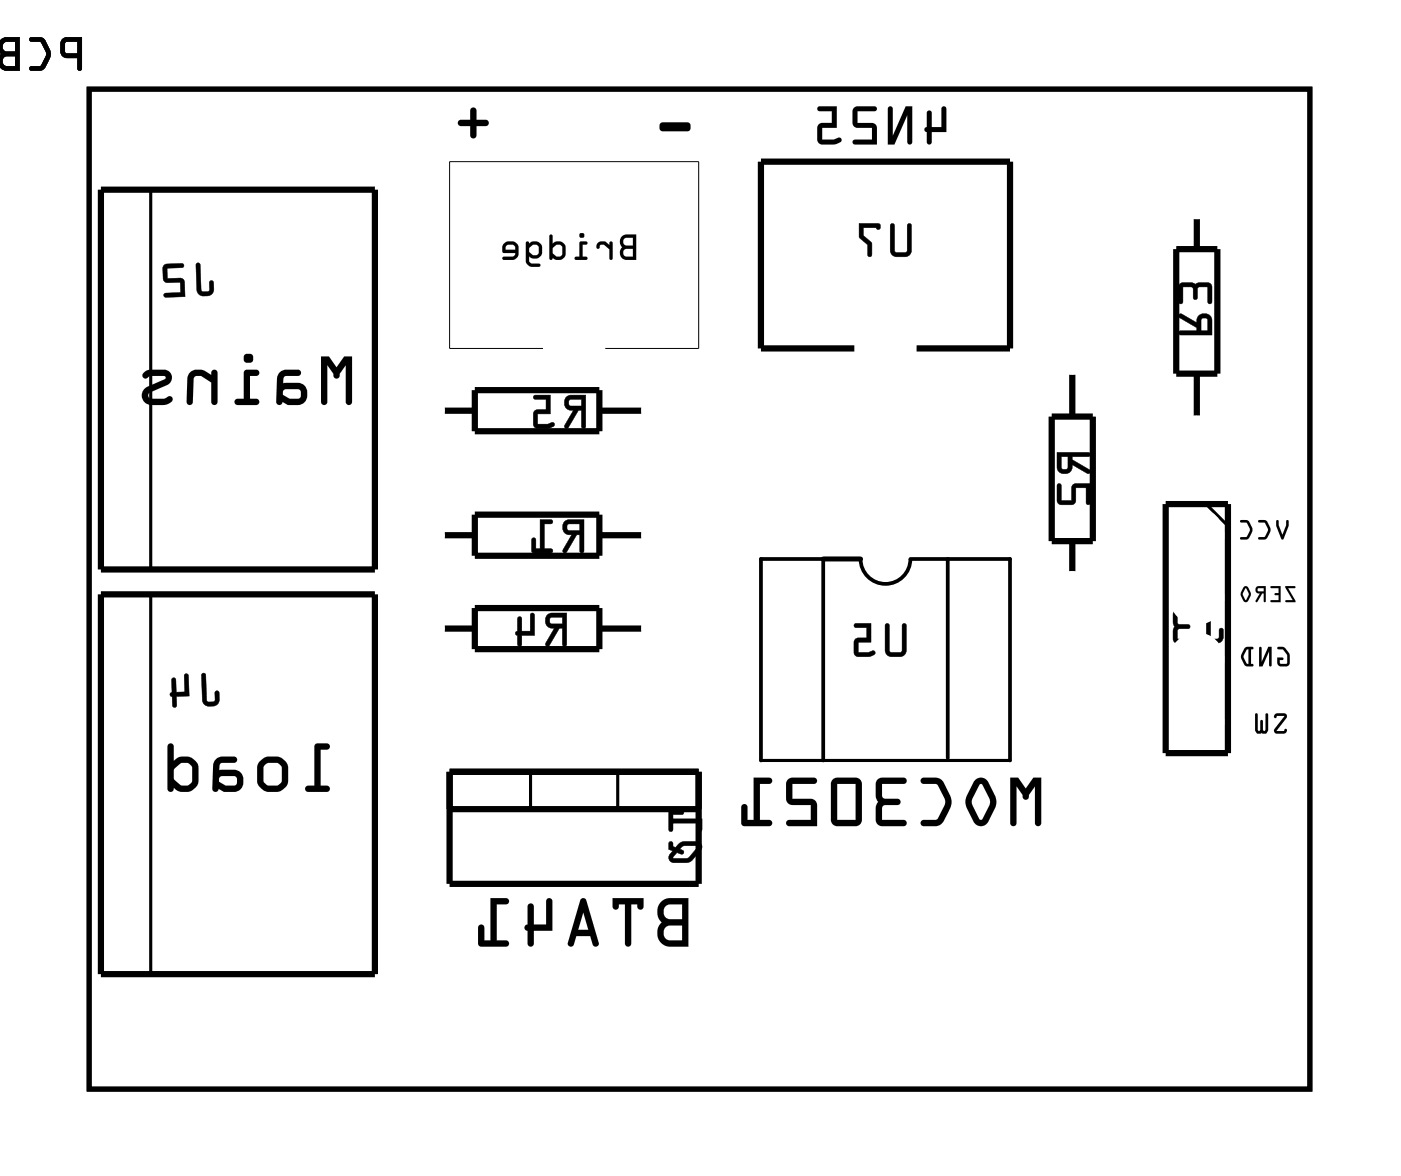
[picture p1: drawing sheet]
<svg xmlns="http://www.w3.org/2000/svg" width="57mm" height="48mm" viewBox="0 0 57 48" stroke-linecap="round" stroke-linejoin="round" font-family="sans-serif">
<path d="M3.6 3.6h49.8v40.8h-49.8zM33.6 22.8h1.5" fill="none" stroke="#000" stroke-width=".2"/>
<g fill="#000">
<path d="M18.7 4.9h.5v-.4a.13 .13 0 0 1 .1-.1 .13 .13 0 0 1 .1 .1v.4h.4a.13 .13 0 0 1 .1 .1 .13 .13 0 0 1-.1 .1h-.4v.4a.13 .13 0 0 1-.1 .1 .13 .13 0 0 1-.1-.1v-.4h-.4zM26.9 5h1.1a.19 .19 0 0 1 .2 .2 .19 .19 0 0 1-.2 .2l-1-.1-.1-.1z"/>
<path d="M2.5 1.6v.2v.4l.1 .1 .6 .1v.4l.1 .1v-1.4zM2.7 1.7h.5v.5h-.5zM1.2 1.5l.1 .2h.4l.2 .5-.2 .5h-.4l-.1 .1 .1 .1a.6 .6 0 0 0 .8-.6l-.1-.3-.2-.4-.2-.1zM0 1.6l-.1 .3 .1 .3-.1 .3a.32 .32 0 0 0 .4 .4h.5v-1.4h-.5zM.2 2.3h.4v.4h-.4zM.2 1.7h.4v.4h-.4zM-.1 1.5v1.4z"/>
<path d="M2.5 1.6v.2v.4l.1 .1 .6 .1v.4l.1 .1v-1.4zM2.7 1.7h.5v.5h-.5zM1.2 1.5l.1 .2h.4l.2 .5-.2 .5h-.4l-.1 .1 .1 .1a.6 .6 0 0 0 .8-.6l-.1-.3-.2-.4-.2-.1zM0 1.6l-.1 .3 .1 .3-.1 .3a.32 .32 0 0 0 .4 .4h.5v-1.4h-.5zM.2 2.3h.4v.4h-.4zM.2 1.7h.4v.4h-.4zM-.1 1.5v1.4z"/>
<path d="M2.5 1.6v.2v.4l.1 .2h.6v.4a.1 .1 0 0 0 0 .1 .1 .1 0 0 0 .1-.1v-1.3h-.6zM2.6 1.6l.7-.1v1.4l-.1-.1v-.4l-.6-.1-.1-.1zM2.7 1.7h.5v.5h-.5zM2.7 1.7v.5h.5v-.5zM1.2 1.5v.2h.5l.2 .5-.2 .5h-.4a.1 .1 0 0 0-.1 .1 .1 .1 0 0 0 .1 .1l.5-.1 .3-.6-.3-.6zM1.2 1.6h.6l.2 .4a.83 .83 0 0 1-.3 .9h-.4l-.1-.1 .1-.1h.4l.2-.4v-.2l-.2-.4h-.4zM0 1.6v.5v.1l-.1 .3a.33 .33 0 0 0 .4 .4h.5v-1.4h-.5zM0 1.6l.3-.1h.5v1.4h-.5a.4 .4 0 0 1-.2-.7l-.2-.3zM.2 2.3h.4v.4l-.4-.1zM.2 2.3v.4h.4v-.4zM.2 1.8l.4-.1v.4h-.4zM.2 1.7v.4h.4v-.4zM-.1 1.5v1.4zM-.1 1.5v1.4z"/>
<path d="M2.5 1.6v.2v.4l.1 .2h.6v.4a.1 .1 0 0 0 0 .1 .1 .1 0 0 0 .1-.1v-1.3h-.6zM2.6 1.6l.7-.1v1.4l-.1-.1v-.4l-.6-.1-.1-.1zM2.7 1.7h.5v.5h-.5zM2.7 1.7v.5h.5v-.5zM1.2 1.5v.2h.5l.2 .5-.2 .5h-.4a.1 .1 0 0 0-.1 .1 .1 .1 0 0 0 .1 .1l.5-.1 .3-.6-.3-.6zM1.2 1.6h.6l.2 .4a.83 .83 0 0 1-.3 .9h-.4l-.1-.1 .1-.1h.4l.2-.4v-.2l-.2-.4h-.4zM0 1.6v.5v.1l-.1 .3a.33 .33 0 0 0 .4 .4h.5v-1.4h-.5zM0 1.6l.3-.1h.5v1.4h-.5a.4 .4 0 0 1-.2-.7l-.2-.3zM.2 2.3h.4v.4l-.4-.1zM.2 2.3v.4h.4v-.4zM.2 1.8l.4-.1v.4h-.4zM.2 1.7v.4h.4v-.4zM-.1 1.5v1.4zM-.1 1.5v1.4z"/>
<path d="M8 10.8v1a.36 .36 0 0 0 .4 .3 .36 .36 0 0 0 .3-.3v-.3l-.1-.1-.1 .1v.4h-.3v-1.1zM6.7 10.8v.6l.1 .1h.6v.4l-.6 .1-.1 .1h.8v-.7h-.7v-.5h.6l.1-.1z"/>
<path d="M8 10.7v1.1a.37 .37 0 0 0 .4 .3 .37 .37 0 0 0 .3-.3v-.3a.1 .1 0 0 0-.1-.1 .1 .1 0 0 0-.1 .1v.4h-.3v-1.1zM8 10.8h.2v1.1h.3l.1-.4h.1v.3a.35 .35 0 0 1-.3 .3 .35 .35 0 0 1-.4-.3zM6.7 10.8v.7h.7v.4h-.6a.1 .1 0 0 0-.1 .1 .1 .1 0 0 0 .1 .1h.8l-.1-.7h-.7v-.5h.6a.1 .1 0 0 0 .1-.1 .1 .1 0 0 0-.1-.1zM6.7 10.8h.8l-.1 .1h-.6v.5h.7v.7h-.8l.1-.1 .6-.1v-.4h-.6l-.1-.1z"/>
<path d="M13.1 14.5v1.9a.13 .13 0 0 0 .1 .1 .13 .13 0 0 0 .2-.1v-1.5l.2 .4a.14 .14 0 0 0 .1 .1 .14 .14 0 0 0 .2-.1l.2-.4v1.5a.13 .13 0 0 0 .1 .1 .13 .13 0 0 0 .2-.1v-1.9h-.4l-.3 .5-.3-.5zM13.1 14.5h.3l.3 .5 .3-.5h.4v1.9a.13 .13 0 0 1-.2 .1 .13 .13 0 0 1-.1-.1v-1.5l-.2 .4a.14 .14 0 0 1-.2 .1 .14 .14 0 0 1-.1-.1l-.2-.4v1.5a.13 .13 0 0 1-.2 .1 .13 .13 0 0 1-.1-.1zM11.4 15.2l-.1 .2v1a.13 .13 0 0 0 .1 .1 .13 .13 0 0 0 .1-.1l.2 .1h.5a.46 .46 0 0 0 .3-.4 .46 .46 0 0 0-.3-.5h-.6v-.3h.6a.13 .13 0 0 0 .1-.1 .13 .13 0 0 0-.1-.1h-.5zM11.4 15.2l.3-.1h.5a.13 .13 0 0 1 .1 .1 .13 .13 0 0 1-.1 .1h-.6v.3h.6a.46 .46 0 0 1 .3 .5 .46 .46 0 0 1-.3 .4h-.5l-.2-.1a.13 .13 0 0 1-.1 .1 .13 .13 0 0 1-.1-.1v-1zM11.6 15.9h.6l.1 .3-.5 .1-.3-.2zM11.6 15.9l-.1 .2 .3 .2 .5-.1-.1-.3zM10 15.1l-.1 1.2h-.2a.13 .13 0 0 0-.1 .1 .13 .13 0 0 0 .1 .1h.7a.13 .13 0 0 0 .2-.1 .13 .13 0 0 0-.2-.1h-.2v-1h.2a.13 .13 0 0 0 .2-.1 .13 .13 0 0 0-.2-.1zM10 15.1h.4a.13 .13 0 0 1 .2 .1 .13 .13 0 0 1-.2 .1h-.2v1h.2a.13 .13 0 0 1 .2 .1 .13 .13 0 0 1-.2 .1h-.7a.13 .13 0 0 1-.1-.1 .13 .13 0 0 1 .1-.1h.2zM9.9 14.6a.2 .2 0 0 0 .4 0 .2 .2 0 0 0-.4 0zM9.9 14.6a.2 .2 0 0 1 .4 0 .2 .2 0 0 1-.4 0zM7.8 15.2l-.2 .2v1a.13 .13 0 0 0 .1 .1 .13 .13 0 0 0 .2-.1v-.9l.1-.2h.2l.4 .3v.8a.13 .13 0 0 0 .1 .1 .13 .13 0 0 0 .2-.1v-1.2a.13 .13 0 0 0-.2-.1 .13 .13 0 0 0-.1 .1v.1l-.4-.2zM7.8 15.2l.4-.1 .4 .2v-.1a.13 .13 0 0 1 .1-.1 .13 .13 0 0 1 .2 .1v1.2a.13 .13 0 0 1-.2 .1 .13 .13 0 0 1-.1-.1v-.8l-.4-.3h-.2l-.1 .2v.9a.13 .13 0 0 1-.2 .1 .13 .13 0 0 1-.1-.1v-1zM5.8 15.2a.14 .14 0 0 0 .1 .2 .14 .14 0 0 0 .2 0l.6-.1 .1 .1-.9 .4-.1 .3a.39 .39 0 0 0 .4 .4h.5l.3-.1a.14 .14 0 0 0 0-.2 .14 .14 0 0 0-.2 0l-.6 .1-.2-.2 .1-.1 .7-.3a.33 .33 0 0 0 .2-.4 .33 .33 0 0 0-.3-.2h-.6zM5.8 15.2a.97 .97 0 0 1 1.1 0l.1 .2-.1 .3-.8 .3-.1 .1 .2 .2 .6-.1a.15 .15 0 0 1 .2 0 .15 .15 0 0 1 0 .2 .88 .88 0 0 1-1.2-.1v-.3l.1-.2 .9-.4-.1-.1h-.6a.17 .17 0 0 1-.1 .2 .17 .17 0 0 1-.2-.2z"/>
<path d="M13.1 14.5v1.9a.13 .13 0 0 0 .1 .1 .13 .13 0 0 0 .2-.1v-1.5l.2 .4a.14 .14 0 0 0 .1 .1 .14 .14 0 0 0 .2-.1l.2-.4v1.5a.13 .13 0 0 0 .1 .1 .13 .13 0 0 0 .2-.1v-1.9h-.4l-.3 .5-.3-.5zM11.4 15.2l-.1 .2v1a.13 .13 0 0 0 .1 .1 .13 .13 0 0 0 .1-.1l.2 .1h.5a.46 .46 0 0 0 .3-.4 .46 .46 0 0 0-.3-.5h-.6v-.3h.6a.13 .13 0 0 0 .1-.1 .13 .13 0 0 0-.1-.1h-.5zM11.6 15.9h.6l.1 .3-.5 .1-.3-.2zM10 15.1l-.1 1.2h-.2a.13 .13 0 0 0-.1 .1 .13 .13 0 0 0 .1 .1h.7a.13 .13 0 0 0 .2-.1 .13 .13 0 0 0-.2-.1h-.2v-1h.2a.13 .13 0 0 0 .2-.1 .13 .13 0 0 0-.2-.1zM9.9 14.6a.2 .2 0 0 0 .4 0 .2 .2 0 0 0-.4 0zM7.8 15.2l-.2 .2v1a.13 .13 0 0 0 .1 .1 .13 .13 0 0 0 .2-.1v-.9l.1-.2h.2l.4 .3v.8a.13 .13 0 0 0 .1 .1 .13 .13 0 0 0 .2-.1v-1.2a.13 .13 0 0 0-.2-.1 .13 .13 0 0 0-.1 .1v.1l-.4-.2zM5.8 15.2a.14 .14 0 0 0 .1 .2 .14 .14 0 0 0 .2 0l.6-.1 .1 .1-.8 .4a.39 .39 0 0 0-.2 .4 .39 .39 0 0 0 .4 .3h.5l.3-.1a.17 .17 0 0 0-.1-.2 .17 .17 0 0 0-.2 .1h-.6l-.1-.2 .1-.1 .7-.3a.33 .33 0 0 0 .2-.4 .33 .33 0 0 0-.3-.2h-.6z"/>
<path d="M18.7 4.9l.1 .2h.4v.4a.13 .13 0 0 0 .1 .1 .13 .13 0 0 0 .1-.1v-.4h.4a.13 .13 0 0 0 .1-.1 .13 .13 0 0 0-.1-.1h-.4v-.4a.13 .13 0 0 0-.1-.1 .13 .13 0 0 0-.1 .1v.4zM18.7 4.9h.5v-.4a.13 .13 0 0 1 .1-.1 .13 .13 0 0 1 .1 .1v.4h.4a.13 .13 0 0 1 .1 .1 .13 .13 0 0 1-.1 .1h-.4v.4a.13 .13 0 0 1-.1 .2 .13 .13 0 0 1-.1-.2v-.4h-.4z"/>
<path d="M23.1 16.2a.32 .32 0 0 0-.1 .4 .32 .32 0 0 0 .4 .1l-.4 .7 .2 .1 .4-.8h.1v.7l.1 .1 .1-1.4zM23.2 16.3h.5v.3h-.4zM21.8 16.1v.2h.5v.4l-.5 .1v.6l.1 .1h.4a.15 .15 0 0 0 .2 0 .15 .15 0 0 0 0-.3l-.6 .1v-.4h.6v-.8z"/>
<path d="M23.1 16.2a.32 .32 0 0 0-.1 .4 .32 .32 0 0 0 .4 .1l-.4 .6a.11 .11 0 0 0 .1 .2 .1 .1 0 0 0 .1-.1l.4-.7h.1v.7a.1 .1 0 0 0 .1 .1 .1 .1 0 0 0 .1-.1v-1.3h-.6zM23.1 16.2l.8-.1-.1 1.4-.1-.1v-.7h-.1l-.4 .7h-.2l.4-.7a.31 .31 0 0 1-.3-.1 .31 .31 0 0 1 0-.4zM23.2 16.3h.5v.3l-.4-.1zM23.2 16.3l.1 .3h.4v-.3zM21.8 16.1v.2h.5v.4l-.5 .1v.6l.1 .1 .7-.1a.1 .1 0 0 0 0-.1 .1 .1 0 0 0-.1-.1l-.6 .1v-.4h.6v-.8zM21.8 16.2l.7-.1v.8h-.6v.4l.6-.1 .1 .1v.1l-.7 .1-.1-.1v-.6l.5-.1v-.4h-.5z"/>
<path d="M25.4 9.6l-.1 .2a.38 .38 0 0 1 0 .5l.2 .3h.5v-1zM25.4 9.6h.6v1h-.5l-.2-.2 .1-.3-.1-.3zM25.5 10.2h.3v.3l-.3-.1zM25.5 10.2v.2l.3 .1v-.3zM25.5 9.7h.3v.3h-.3zM25.5 9.7v.3h.3v-.3zM24.4 9.9v.2l.1-.1h.1l.3 .2v.4h.1v-.7h-.1v.1l-.2-.1zM24.4 9.9l.3-.1 .2 .2v-.1h.1v.7h-.1v-.4l-.3-.2h-.1l-.1 .1zM23.7 9.9l-.1 .6h-.1l-.1 .1h.5v-.1h-.1v-.5h.1l.1-.1zM23.7 9.9h.3l-.1 .1h-.1v.5h.1v.1h-.5l.1-.1h.1zM23.6 9.6a.1 .1 0 0 0 .2 0 .1 .1 0 0 0-.2 0zM23.6 9.6a.11 .11 0 0 1 .2 0 .11 .11 0 0 1-.2 0zM22.4 9.6v1h.5l.2-.2-.1-.4-.2-.2-.3 .1v-.3zM22.4 9.6h.1v.3l.3-.1 .2 .2 .1 .4-.2 .2h-.5zM22.6 10.1l.1-.1h.2v.4l-.2 .1-.1-.1zM22.6 10.1v.3l.1 .1 .2-.1v-.4h-.2zM21.5 9.9v.8l.1 .2h.4v-.1l-.4-.1v-.2h.2h.2l.1-.5-.2-.1h-.3zM21.5 9.9h.1h.3l.2 .1-.1 .5-.2 .1-.2-.1v.2l.4 .1v.1h-.4l-.1-.2zM21.6 10.1l.3-.1 .1 .3-.3 .1-.1-.1zM21.6 10.1v.2l.1 .1 .3-.1-.1-.3zM20.6 9.9l-.1 .4 .5 .1-.1 .1h-.4v.1h.5l.2-.2-.1-.4-.2-.2zM20.6 9.9l.3-.1 .2 .2 .1 .4-.2 .2h-.5v-.1h.4l.1-.1-.5-.1zM20.7 10h.2l.1 .2h-.4zM20.7 10l-.1 .2h.4l-.1-.2z"/>
<path d="M25.4 9.6l-.1 .3a.26 .26 0 0 1 0 .4l.2 .3h.5v-1zM25.5 10.2h.3v.3l-.3-.1zM25.5 9.7h.3v.3h-.3zM24.4 9.9v.2l.1-.1h.1l.3 .2v.4h.1v-.7h-.1v.1l-.2-.1zM23.7 9.9l-.1 .6h-.1l-.1 .1h.5v-.1h-.1v-.5h.1l.1-.1zM23.6 9.6a.11 .11 0 0 0 .2 0 .11 .11 0 0 0-.2 0zM22.4 9.6v1h.5l.2-.2-.1-.4-.2-.2-.3 .1v-.3zM22.6 10.1l.1-.1h.2v.4l-.2 .1-.1-.1zM21.5 9.9v.8l.1 .2h.4v-.1l-.4-.1v-.2h.2h.2l.1-.5-.2-.1h-.3zM21.6 10.1l.3-.1 .1 .3-.3 .1-.1-.1zM20.6 9.9l-.1 .4 .5 .1-.1 .1h-.4v.1h.5l.2-.2-.1-.4-.2-.2zM20.7 10h.2l.1 .2h-.4z"/>
<path d="M26.9 5v.2l.1 .1 1 .1a.19 .19 0 0 0 .2-.2 .19 .19 0 0 0-.2-.2zM26.9 5h1.1a.19 .19 0 0 1 .2 .2 .19 .19 0 0 1-.2 .2l-1-.1-.1-.1z"/>
<path d="M36.3 9.1v1.2l.2 .2h.5l.2-.3v-1l-.1-.1-.1 .1v1l-.4 .1-.1-.1v-1zM35 9.1l.1 .6 .3 .3v.4l.1 .1 .1-.6-.4-.3v-.3h.5l.1 .1 .1-.2z"/>
<path d="M36.3 9.1v1.1l.1 .2 .2 .1h.4l.2-.2v-1.1a.1 .1 0 0 0-.1-.1 .1 .1 0 0 0-.1 .1v1l-.4 .1-.1-.1v-1zM36.3 9.1l.2 .1v1l.1 .1h.4v-1.1l.1-.1 .1 .1v1l-.2 .3h-.5l-.2-.2zM35 9.1v.6l.4 .3v.4a.1 .1 0 0 0 .1 .1 .1 .1 0 0 0 .1-.1v-.5l-.4-.3v-.3h.5l.1 .1 .1-.2zM35 9.1l.9 .1-.1 .2-.1-.1h-.5v.3l.4 .3-.1 .6-.1-.1v-.4l-.3-.3z"/>
<path d="M37.8 4.5v.7a.1 .1 0 0 0-.1 .1 .1 .1 0 0 0 .1 .1v.4a.1 .1 0 0 0 .1 .1 .1 .1 0 0 0 .1-.1v-.4h.6v-1a.1 .1 0 0 0-.1-.1 .1 .1 0 0 0-.1 .1v.8h-.4v-.6zM37.8 4.5l.2 .1v.6h.4v-.8a.1 .1 0 0 1 .1-.1 .1 .1 0 0 1 .1 .1v1h-.6v.4a.1 .1 0 0 1-.1 .1 .1 .1 0 0 1-.1-.1v-.4a.1 .1 0 0 1-.1-.1 .1 .1 0 0 1 .1-.1zM36.2 4.4v1.5h.3l.5-1.2v1.1a.1 .1 0 0 0 .1 .1 .1 .1 0 0 0 .1-.1v-1.5h-.3l-.5 1.2v-1.1v-.1zM36.2 4.4l.2-.1v.1v1.1l.5-1.2h.3v1.5a.1 .1 0 0 1-.1 .1 .1 .1 0 0 1-.1-.1v-1.1l-.5 1.2h-.3zM34.8 4.4v.1v.7h.8v.5h-.7a.1 .1 0 0 0-.1 .1 .1 .1 0 0 0 .1 .1h.9l-.1-.8-.7-.1v-.5h.7a.1 .1 0 0 0 .1-.1 .1 .1 0 0 0-.1-.1zM34.8 4.4l.9-.1a.1 .1 0 0 1 .1 .1 .1 .1 0 0 1-.1 .1h-.7v.5l.7 .1 .1 .8h-.9a.1 .1 0 0 1-.1-.1 .1 .1 0 0 1 .1-.1h.7v-.5h-.8v-.7zM33.4 4.4v.1h.5v.5l-.5 .1v.7l.1 .1h.7a.12 .12 0 0 0 .1-.1 .12 .12 0 0 0-.1-.2l-.7 .1v-.5h.6v-.9zM33.4 4.4l.7-.1v.9h-.6v.5l.7-.1a.1 .1 0 0 1 .1 .1 .1 .1 0 0 1 0 .1l-.8 .1-.1-.1v-.7l.5-.1v-.5h-.5z"/>
<path d="M37.8 4.5v.7a.1 .1 0 0 0-.1 .1 .1 .1 0 0 0 .1 .1v.4a.1 .1 0 0 0 .1 .1 .1 .1 0 0 0 .1-.1v-.4h.6v-1a.1 .1 0 0 0-.1-.1 .1 .1 0 0 0-.1 .1v.8h-.4v-.6zM36.2 4.4v1.5h.3l.5-1.2v1.1a.1 .1 0 0 0 .1 .1 .1 .1 0 0 0 .1-.1v-1.5h-.3l-.5 1.2v-1.1v-.1zM34.8 4.4v.1v.7h.8v.5h-.7a.1 .1 0 0 0-.1 .1 .1 .1 0 0 0 .1 .1h.9l-.1-.8-.7-.1v-.5h.7a.1 .1 0 0 0 .1-.1 .1 .1 0 0 0-.1-.1zM33.4 4.4v.1h.5v.5l-.5 .1v.7l.1 .1h.7a.12 .12 0 0 0 .1-.2 .12 .12 0 0 0-.1-.1l-.7 .1v-.5h.6v-.9z"/>
<path d="M43.1 18.5v.6a.31 .31 0 0 0 .4 .2 .31 .31 0 0 0 .2-.3l.7 .3 .1-.1-.8-.4v-.2h.7l.1-.1zM43.3 18.6h.3l-.1 .5h-.2zM43.1 19.8v.6l.1 .2 .6-.1 .1-.6h.4v.6h.2v-.8l-.7 .1-.1 .6h-.4v-.6z"/>
<path d="M43.1 18.4v.7a.32 .32 0 0 0 .4 .2 .32 .32 0 0 0 .2-.3l.6 .3a.1 .1 0 0 0 .2 0 .1 .1 0 0 0-.1-.1l-.7-.4v-.2h.7a.1 .1 0 0 0 .1-.1 .1 .1 0 0 0-.1-.1zM43.1 18.5h1.4l-.1 .1h-.7v.2l.7 .4v.1l-.7-.4a.31 .31 0 0 1-.2 .4 .31 .31 0 0 1-.4-.2zM43.3 18.6h.3l-.1 .5h-.2zM43.3 18.6v.5l.2 .1 .1-.6zM43.1 19.7v.7l.1 .2 .6-.1 .1-.6h.4v.6a.1 .1 0 0 0 .1 .1 .1 .1 0 0 0 .1-.1v-.8l-.7 .1-.1 .6h-.4v-.6zM43.1 19.8h.2v.6h.4l.1-.6 .7-.1v.8h-.2v-.6h-.4l-.1 .6-.6 .1-.1-.2z"/>
<path d="M48.1 12.8v.2l.7 .4v.1h-.7v.1l.1 .1h1.2v-.6a.31 .31 0 0 0-.3-.3 .31 .31 0 0 0-.3 .4zM49 13h.3v.5h-.3zM48.1 11.6v.8l.2-.1v-.6h.3l.1 .5h.1l.1-.5h.4v.6h.1v-.6l-.1-.2z"/>
<path d="M48.1 12.8v.2l.7 .4v.1h-.6a.1 .1 0 0 0-.1 .1 .1 .1 0 0 0 .1 .1h1.2v-.6a.32 .32 0 0 0-.3-.3 .32 .32 0 0 0-.3 .4l-.6-.4zM48.1 12.8h.1l.6 .4a.31 .31 0 0 1 .3-.4 .31 .31 0 0 1 .3 .3v.6h-1.2l-.1-.1v-.1h.7v-.1l-.7-.4zM49 13h.2l.1 .5h-.3zM49 13v.5h.3v-.5zM48.1 11.6v.7a.1 .1 0 0 0 .1 .1 .1 .1 0 0 0 .1-.1v-.6h.3l.1 .4a.1 .1 0 0 0 .1 .1 .1 .1 0 0 0 .1-.1v-.4h.4v.6a.1 .1 0 0 0 .1 .1 .1 .1 0 0 0 0-.1v-.6l-.1-.2zM48.1 11.6h1.2l.1 .1v.6h-.1v-.6h-.4l-.1 .5h-.1v-.5h-.5v.6l-.1 .1z"/>
<path d="M8.2 27.5l.1 1.1a.36 .36 0 0 0 .3 .2 .36 .36 0 0 0 .3-.3v-.3h-.1l-.1 .4h-.3v-1.1zM7 27.7v.5l-.1 .1 .2 .6 .1-.1v-.4h.5v-.8l-.1-.1h-.1v.7h-.3v-.5z"/>
<path d="M8.2 27.5v1.1a.37 .37 0 0 0 .4 .2 .37 .37 0 0 0 .4-.3l-.1-.2a.1 .1 0 0 0-.1-.1 .1 .1 0 0 0 0 .1l-.1 .3h-.2l-.1-1.1zM8.2 27.5h.2v1.1h.4v-.4h.1v.3a.35 .35 0 0 1-.3 .3 .35 .35 0 0 1-.3-.2zM7 27.7v.5a.09 .09 0 0 0-.1 .1 .09 .09 0 0 0 .1 .1v.4a.1 .1 0 0 0 .1 .1 .1 .1 0 0 0 .1-.1v-.4h.5v-.8a.1 .1 0 0 0-.1-.1 .1 .1 0 0 0-.1 .1v.6h-.3v-.5zM7 27.7h.2v.5h.3v-.7h.1l.1 .1v.8h-.5v.4l-.1 .1-.2-.6h.1z"/>
<path d="M12.9 30.4l-.1 1.7h-.2a.13 .13 0 0 0-.2 .1 .13 .13 0 0 0 .2 .1h.7a.13 .13 0 0 0 .2-.1 .13 .13 0 0 0-.2-.1h-.2v-1.5h.2a.13 .13 0 0 0 .2-.1 .14 .14 0 0 0-.2-.2zM12.9 30.4l.4-.1a.14 .14 0 0 1 .2 .2 .13 .13 0 0 1-.2 .1h-.2v1.5h.2a.13 .13 0 0 1 .2 .1 .13 .13 0 0 1-.2 .1h-.7a.13 .13 0 0 1-.2-.1 .13 .13 0 0 1 .2-.1h.2zM10.6 31a1.02 1.02 0 0 0-.1 .9l.1 .2 .2 .2h.6l.2-.2a1.05 1.05 0 0 0 .1-.9l-.1-.2a.64 .64 0 0 0-.7-.1zM10.6 31l.3-.1h.5l.3 .3a1.06 1.06 0 0 1-.1 .9l-.2 .2h-.6l-.2-.2-.1-.2a1.02 1.02 0 0 1 .1-.9zM10.8 31.2l.5-.1 .2 .2v.6l-.1 .1h-.5l-.1-.1-.1-.6zM10.8 31.2l-.1 .1 .1 .6 .1 .1h.5l.1-.1v-.6l-.2-.2zM8.8 31l-.1 .2v1a.13 .13 0 0 0 .1 .1 .13 .13 0 0 0 .1-.1l.2 .1h.4a.46 .46 0 0 0 .4-.4 .46 .46 0 0 0-.4-.5h-.6l.1-.3h.5a.13 .13 0 0 0 .2-.1 .13 .13 0 0 0-.2-.1h-.4zM8.8 31l.3-.1h.4a.13 .13 0 0 1 .2 .1 .13 .13 0 0 1-.2 .1h-.5l-.1 .3h.6a.46 .46 0 0 1 .4 .5 .46 .46 0 0 1-.4 .4h-.4l-.2-.1a.13 .13 0 0 1-.1 .1 .13 .13 0 0 1-.1-.1v-1zM9 31.7h.6l.1 .3-.5 .1-.3-.2zM9 31.7l-.1 .2 .3 .2 .5-.1-.1-.3zM6.9 30.4l-.1 1.8a.13 .13 0 0 0 .2 .1 .13 .13 0 0 0 .1-.2l.3 .2h.3l.3-.2a1.07 1.07 0 0 0 .1-.9l-.3-.3h-.4l-.3 .1v-.6zM6.9 30.4h.2v.6l.3-.1h.4l.3 .3a1.07 1.07 0 0 1-.1 .9l-.3 .2h-.3l-.3-.2a.13 .13 0 0 1-.1 .2 .13 .13 0 0 1-.2-.1zM7.1 31.3l.3-.2 .4 .1v.1v.7l-.4 .1-.3-.3zM7.1 31.3v.5l.3 .2h.3l.1-.1v-.7l-.1-.1h-.3z"/>
<path d="M12.9 30.4l-.1 1.7h-.2a.13 .13 0 0 0-.2 .1 .13 .13 0 0 0 .2 .1h.7a.13 .13 0 0 0 .2-.1 .13 .13 0 0 0-.2-.1h-.2v-1.5h.2a.13 .13 0 0 0 .2-.1 .14 .14 0 0 0-.2-.2zM10.6 31a1.02 1.02 0 0 0-.1 .9l.1 .2 .2 .2h.6l.2-.2a1.05 1.05 0 0 0 .1-.9l-.1-.2a.64 .64 0 0 0-.7-.1zM10.8 31.2l.5-.1 .2 .2v.6l-.1 .1h-.5l-.1-.1-.1-.6zM8.8 31l-.1 .2v1a.13 .13 0 0 0 .1 .1 .13 .13 0 0 0 .1-.1l.2 .1h.4a.46 .46 0 0 0 .4-.4 .46 .46 0 0 0-.4-.5h-.6l.1-.3h.5a.13 .13 0 0 0 .2-.1 .13 .13 0 0 0-.2-.1h-.4zM9 31.7h.6l.1 .3-.5 .1-.3-.2zM6.9 30.4l-.1 1.8a.13 .13 0 0 0 .2 .1 .13 .13 0 0 0 .1-.2l.3 .2h.3l.3-.2a1.07 1.07 0 0 0 .1-.9 .6 .6 0 0 0-.8-.3l-.2 .1v-.6zM7.1 31.3l.3-.2 .4 .1v.1v.7h-.1h-.3l-.3-.2z"/>
<path d="M22.3 25.1a.32 .32 0 0 0 0 .4 .32 .32 0 0 0 .3 .1l-.3 .7 .1 .1 .4-.8h.1v.7l.2 .1v-1.4zM22.5 25.2h.4v.3l-.4-.1zM21.1 25.2v.5l-.1 .1 .2 .6 .1-.1v-.4h.5v-.8v-.1l-.2 .1v.6h-.3v-.5z"/>
<path d="M22.3 25.1a.32 .32 0 0 0 0 .4 .32 .32 0 0 0 .3 .1l-.3 .6a.1 .1 0 0 0 0 .2 .1 .1 0 0 0 .1-.1l.4-.7h.1v.7a.1 .1 0 0 0 .1 .1 .1 .1 0 0 0 .1-.1v-1.3h-.6zM22.3 25.1l.8-.1v1.4l-.2-.1v-.7h-.1l-.4 .7h-.1l.3-.7a.31 .31 0 0 1-.3-.1 .31 .31 0 0 1 0-.4zM22.5 25.2h.4v.3l-.4-.1zM22.4 25.2l.1 .3h.4v-.3zM21.1 25.2v.5a.09 .09 0 0 0-.1 .1 .09 .09 0 0 0 .1 .1v.4a.1 .1 0 0 0 .1 .1 .1 .1 0 0 0 .1-.1v-.4h.5v-.8a.1 .1 0 0 0-.1-.1 .1 .1 0 0 0-.1 .1v.6h-.3v-.5zM21.1 25.2h.2v.6h.3v-.7l.1-.1 .1 .1v.8h-.5v.4l-.1 .1-.2-.6h.1z"/>
<path d="M23 21.3a.32 .32 0 0 0 0 .4 .32 .32 0 0 0 .3 .1l-.3 .7h.1l.4-.7h.1v.7l.2 .1v-1.4zM23.2 21.4h.4v.2h-.4zM22 21.2v1.2h-.1v-.4l-.2-.1v.6l.8 .1v-.2h-.3v-1h.3v-.1z"/>
<path d="M23 21.3a.32 .32 0 0 0 0 .4 .32 .32 0 0 0 .3 .1l-.3 .6a.1 .1 0 0 0 0 .2 .1 .1 0 0 0 .1-.1l.4-.7h.1v.7a.1 .1 0 0 0 .1 .1 .1 .1 0 0 0 .1-.1v-1.3h-.6zM23 21.3l.8-.1v1.3h-.1v-.7h-.2l-.4 .7h-.1l.3-.7a.31 .31 0 0 1-.3-.1 .31 .31 0 0 1 0-.4zM23.2 21.4h.4v.2h-.4zM23.2 21.4v.2l.5 .1v-.3zM22 21.2v1.2h-.1v-.4a.1 .1 0 0 0-.1-.1 .1 .1 0 0 0-.1 .1v.5l.8 .1a.1 .1 0 0 0 .1-.1 .1 .1 0 0 0-.1-.1h-.3v-1h.3a.1 .1 0 0 0 .1-.1 .1 .1 0 0 0-.1-.1zM22 21.2l.5 .1v.1h-.3v1h.3v.1h-.8v-.5h.1l.1 .4h.1z"/>
<path d="M27.3 34.4v.3h.1l-.1 .3 .1 .2a.91 .91 0 0 0 1.2-.7v-.1l-.2-.1h-.6l-.2 .3-.1-.1-.1-.1zM27.8 34.6l.7-.1-.4 .5h-.6l.1-.2h.2a.11 .11 0 0 0 .1-.1 .11 .11 0 0 0-.2-.1zM27.3 33.1v.8h.1l.1-.3h1v.3h.1v-.5h-1.1v-.2h.3l.1-.1z"/>
<path d="M27.3 34.3v.4h.1l-.1 .2v.2a.92 .92 0 0 0 1.3-.4v-.2l-.1-.2h-.6l-.3 .3-.1-.1-.1-.2zM27.3 34.4h.1v.1l.2 .1 .2-.2 .6-.1a.21 .21 0 0 1 .2 .2 .21 .21 0 0 1 0 .2l-.4 .4a.97 .97 0 0 1-.8 .1l-.1-.2 .2-.3h-.2zM27.7 34.6l.2-.1 .6 .1-.4 .4h-.6l.1-.2 .2 .1a.12 .12 0 0 0 .1-.2 .12 .12 0 0 0-.2-.1zM27.8 34.6h-.1a.11 .11 0 0 1 .2 .1 .11 .11 0 0 1-.1 .1h-.2l-.1 .2h.6l.4-.5h-.6zM27.3 33.1v.7a.1 .1 0 0 0 .1 .1 .1 .1 0 0 0 .1-.1v-.2h1v.2a.1 .1 0 0 0 .1 .1 .1 .1 0 0 0 0-.1v-.4h-1.1v-.2h.3a.1 .1 0 0 0 .1-.1 .1 .1 0 0 0-.1 0zM27.3 33.1h.6l-.1 .1h-.4v.2h1.2v.5h-.1v-.3h-1.1v.3h-.1z"/>
<path d="M27 36.8l-.2 .4 .2 .4a.58 .58 0 0 0-.2 .6 .58 .58 0 0 0 .5 .4h.8v-2h-.8zM27 36.8l.3-.2h.8v2h-.8a.58 .58 0 0 1-.5-.4 .58 .58 0 0 1 .2-.6l-.2-.4zM27.1 37.8h.7v.6l-.7-.1v-.3zM27.1 37.8v.3v.2l.7 .1v-.6zM27.1 37l.7-.1v.6l-.7-.1v-.2zM27.1 37v.2v.2l.7 .1v-.6zM25 36.6v.4a.13 .13 0 0 0 .1 .1 .13 .13 0 0 0 .1-.1v-.1h.3v1.6a.13 .13 0 0 0 .1 .1 .13 .13 0 0 0 .1-.1v-1.6h.3v.1a.13 .13 0 0 0 .1 .1 .13 .13 0 0 0 .2-.1v-.4zM25 36.6h1.3v.4a.13 .13 0 0 1-.2 .1 .13 .13 0 0 1-.1-.1v-.1h-.3l.1 1.6a.13 .13 0 0 1-.2 .1 .13 .13 0 0 1-.1-.1v-1.6h-.3v.1a.13 .13 0 0 1-.1 .1 .13 .13 0 0 1-.1-.1zM23.7 36.7l-.5 1.8a.13 .13 0 0 0 .1 .1 .13 .13 0 0 0 .1-.1l.1-.3h.6l.1 .3a.13 .13 0 0 0 .1 .1 .13 .13 0 0 0 .1-.1l-.5-1.8-.1-.1zM23.7 36.7h.2l.5 1.8a.13 .13 0 0 1-.1 .1 .13 .13 0 0 1-.1-.1l-.1-.3h-.6l-.1 .3a.13 .13 0 0 1-.1 .1 .13 .13 0 0 1-.1-.1zM23.8 37.2l.2 .7h-.4zM23.8 37.2l-.2 .7h.4zM21.6 36.9l-.1 .8a.13 .13 0 0 0-.1 .1 .13 .13 0 0 0 .1 .2v.5a.13 .13 0 0 0 .1 .1 .13 .13 0 0 0 .2-.1v-.5h.7v-1.2a.13 .13 0 0 0-.1-.2 .13 .13 0 0 0-.1 .2v.9h-.5v-.8zM21.6 36.9h.2v.8h.5v-.9a.13 .13 0 0 1 .1-.2 .13 .13 0 0 1 .1 .2v1.2h-.7v.5a.13 .13 0 0 1-.2 .1 .13 .13 0 0 1-.1-.1v-.5a.13 .13 0 0 1-.1-.2 .13 .13 0 0 1 .1-.1zM20 36.6v1.8h-.2v-.6a.13 .13 0 0 0-.2-.1 .13 .13 0 0 0-.1 .1v.7l.1 .1h1a.13 .13 0 0 0 .2-.1 .13 .13 0 0 0-.2-.1h-.3v-1.5h.3a.13 .13 0 0 0 .2-.1 .14 .14 0 0 0-.2-.2zM20 36.6h.6a.14 .14 0 0 1 .2 .2 .13 .13 0 0 1-.2 .1h-.3v1.5h.3a.13 .13 0 0 1 .2 .1 .13 .13 0 0 1-.2 .1h-1l-.1-.1v-.7a.13 .13 0 0 1 .1-.1 .13 .13 0 0 1 .2 .1v.6h.2z"/>
<path d="M27 36.8l-.2 .4 .2 .4a.57 .57 0 0 0-.2 .6 .57 .57 0 0 0 .5 .4h.8v-2h-.8zM27.1 37.8h.7v.6l-.7-.1v-.2zM27.1 37l.7-.1v.6l-.7-.1v-.2zM25 36.6v.4a.13 .13 0 0 0 .1 .1 .13 .13 0 0 0 .1-.1v-.1h.3v1.6a.13 .13 0 0 0 .1 .1 .13 .13 0 0 0 .1-.1v-1.6h.3v.1a.13 .13 0 0 0 .1 .1 .13 .13 0 0 0 .2-.1v-.4zM23.7 36.7l-.5 1.8a.13 .13 0 0 0 .1 .1 .13 .13 0 0 0 .1-.1l.1-.3h.6l.1 .3a.13 .13 0 0 0 .1 .1 .13 .13 0 0 0 .1-.1l-.5-1.8-.1-.1zM23.8 37.2l.2 .7h-.4zM21.6 36.9l-.1 .8a.13 .13 0 0 0-.1 .1 .13 .13 0 0 0 .1 .2v.5a.13 .13 0 0 0 .1 .1 .13 .13 0 0 0 .2-.1v-.5h.7v-1.2a.13 .13 0 0 0-.1-.2 .13 .13 0 0 0-.1 .2v.9h-.5v-.8zM20 36.6v1.8h-.2v-.6a.13 .13 0 0 0-.2-.1 .13 .13 0 0 0-.1 .1v.7l.1 .1h1a.13 .13 0 0 0 .2-.1 .13 .13 0 0 0-.2-.1h-.3v-1.5h.3a.13 .13 0 0 0 .2-.1 .14 .14 0 0 0-.2-.2z"/>
<path d="M36.1 25.5v1.1l.2 .2h.5l.2-.3v-1l-.1-.1-.1 .1v1.1h-.4l-.1-.1v-1zM34.9 25.5v.1h.5v.4l-.5 .1-.1 .6 .2 .1h.4a.15 .15 0 0 0 .2 0 .15 .15 0 0 0 0-.2h-.6v-.4h.5v-.8z"/>
<path d="M36.1 25.5v1l.1 .2 .2 .1h.4l.2-.2v-1.1a.1 .1 0 0 0-.1-.1 .1 .1 0 0 0-.1 .1v1.1h-.4l-.1-.1v-1zM36.1 25.5h.2v1l.1 .1h.4v-1.1l.1-.1 .1 .1v1l-.2 .3h-.5l-.2-.2zM34.9 25.5v.1h.5v.4l-.5 .1-.1 .6 .2 .1 .7-.1a.1 .1 0 0 0 0-.1 .1 .1 0 0 0-.1-.1l-.6 .1v-.4h.5v-.8zM34.9 25.5l.6-.1v.8h-.5v.4h.6h.1l-.1 .1-.6 .1-.1-.1v-.6l.5-.1v-.4h-.5z"/>
<path d="M41.2 31.7v1.9a.13 .13 0 0 0 .1 .1 .13 .13 0 0 0 .2-.1v-1.5l.2 .3a.14 .14 0 0 0 .1 .2 .14 .14 0 0 0 .2-.2l.2-.3v1.5a.13 .13 0 0 0 .1 .1 .13 .13 0 0 0 .2-.1v-1.9h-.3l-.4 .5-.3-.5zM41.2 31.7h.3l.3 .5 .4-.5h.3v1.9a.13 .13 0 0 1-.2 .1 .13 .13 0 0 1-.1-.1v-1.5l-.2 .3a.14 .14 0 0 1-.2 .2 .14 .14 0 0 1-.1-.2l-.2-.3v1.5a.13 .13 0 0 1-.2 .1 .13 .13 0 0 1-.1-.1zM39.8 31.8l-.4 .9 .3 .8a.33 .33 0 0 0 .6 0 1.16 1.16 0 0 0 .3-.9l-.3-.8-.3-.1zM39.8 31.8l.2-.1 .3 .2a1.17 1.17 0 0 1 .3 1l-.3 .6a.34 .34 0 0 1-.6 0 1.17 1.17 0 0 1 .1-1.7zM40 32h.1l.3 .7-.4 .8-.4-.8zM40 32l-.4 .7 .4 .7 .4-.7-.3-.7zM37.6 31.8v.2h.6l.4 .7-.4 .7-.5 .1a.13 .13 0 0 0-.1 .1 .13 .13 0 0 0 .1 .1h.5a1.02 1.02 0 0 0 .6-1v-.2l-.4-.7zM37.6 31.8l.7-.1 .2 .2a1.14 1.14 0 0 1 .3 .9l-.4 .8-.7 .1a.13 .13 0 0 1-.1-.1 .13 .13 0 0 1 .1-.2h.5l.4-.7-.4-.7h-.6zM35.8 31.8a.92 .92 0 0 0-.1 .8l.1 .1-.1 .1a.92 .92 0 0 0 .1 .8l.2 .1h.9a.13 .13 0 0 0 .1-.1 .13 .13 0 0 0-.1-.1h-.9v-.6l.6-.1a.13 .13 0 0 0 .1-.1 .13 .13 0 0 0-.1-.1l-.6-.1v-.5h.9a.13 .13 0 0 0 .1-.1 .13 .13 0 0 0-.1-.2h-.9zM35.8 31.8l.2-.1h.9a.13 .13 0 0 1 .1 .2 .13 .13 0 0 1-.1 .1h-.9v.5l.6 .1a.13 .13 0 0 1 .1 .1 .13 .13 0 0 1-.1 .1l-.6 .1v.6l.9-.1a.13 .13 0 0 1 .1 .2 .13 .13 0 0 1-.1 .1h-.9l-.2-.1a.92 .92 0 0 1-.1-.8l.1-.1-.1-.1a.92 .92 0 0 1 .1-.8zM34 31.8l-.1 .2v1.5l.3 .2h.8l.2-.2-.1-1.6-.2-.2h-.7zM34 31.8l.2-.1h.7l.2 .2 .1 1.6-.2 .2h-.8l-.3-.2v-1.5zM34.1 32h.8v1.5h-.8zM34.2 32v1.5h.7v-1.5zM32.1 31.8v.2v.8h.2h.8v.7h-.9a.13 .13 0 0 0-.1 .1 .13 .13 0 0 0 .1 .1h1.1v-.9v-.1l-.2-.1h-.8v-.6h.9a.13 .13 0 0 0 .1-.1 .13 .13 0 0 0-.1-.2h-.9zM32.1 31.8l.2-.1h.9a.13 .13 0 0 1 .1 .2 .13 .13 0 0 1-.1 .1h-.9v.6h.8l.2 .1v.1v.9h-1.1a.13 .13 0 0 1-.1-.1 .13 .13 0 0 1 .1-.2l.9 .1v-.7h-.8h-.2v-.8zM30.7 31.7v1.8h-.2v-.6a.13 .13 0 0 0-.1-.1 .13 .13 0 0 0-.2 .1v.7l.1 .1h1.1a.13 .13 0 0 0 .1-.1 .13 .13 0 0 0-.1-.1h-.4v-1.5h.4a.13 .13 0 0 0 .1-.1 .13 .13 0 0 0-.1-.2zM30.7 31.7h.7a.13 .13 0 0 1 .1 .2 .13 .13 0 0 1-.1 .1h-.4v1.5l.4-.1a.13 .13 0 0 1 .1 .2 .13 .13 0 0 1-.1 .1h-1.1l-.1-.1v-.7a.13 .13 0 0 1 .2-.1 .13 .13 0 0 1 .1 .1v.6h.2z"/>
<path d="M41.2 31.7v1.9a.13 .13 0 0 0 .1 .1 .13 .13 0 0 0 .2-.1v-1.5l.2 .3a.14 .14 0 0 0 .1 .2 .14 .14 0 0 0 .2-.2l.2-.3v1.5a.13 .13 0 0 0 .1 .1 .13 .13 0 0 0 .2-.1v-1.9h-.3l-.4 .5-.3-.5zM39.8 31.8l-.1 .1a1.17 1.17 0 0 0 .1 1.7l.2 .1 .3-.2a1.17 1.17 0 0 0 0-1.7l-.3-.1zM40 32h.1l.3 .7-.4 .8-.4-.8zM37.6 31.8v.2h.6l.4 .7-.4 .7-.5 .1a.13 .13 0 0 0-.1 .1 .13 .13 0 0 0 .1 .1h.5a1.02 1.02 0 0 0 .6-1l-.4-.9zM35.8 31.8a.92 .92 0 0 0-.1 .8l.1 .1-.1 .1a.92 .92 0 0 0 .1 .8l.2 .1h.9a.13 .13 0 0 0 .1-.1 .13 .13 0 0 0-.1-.1h-.9v-.6l.6-.1a.13 .13 0 0 0 .1-.1 .13 .13 0 0 0-.1-.1l-.6-.1v-.5h.9a.13 .13 0 0 0 .1-.1 .13 .13 0 0 0-.1-.2h-.9zM34 31.8l-.1 .2v1.5l.3 .2h.8l.2-.2-.1-1.6-.2-.2h-.7zM34.2 32h.7v1.5h-.7zM32.1 31.8v.2v.8h.2h.8v.7h-.9a.13 .13 0 0 0-.1 .1 .13 .13 0 0 0 .1 .1h1.1v-.9v-.1l-.2-.1h-.8v-.6h.9a.13 .13 0 0 0 .1-.1 .13 .13 0 0 0-.1-.2h-.9zM30.7 31.7v1.8h-.2v-.6a.13 .13 0 0 0-.1-.1 .13 .13 0 0 0-.2 .1v.7l.1 .1h1.1a.13 .13 0 0 0 .1-.1 .13 .13 0 0 0-.1-.1h-.4v-1.5h.4a.13 .13 0 0 0 .1-.1 .13 .13 0 0 0-.1-.2z"/>
<path d="M49.2 24.9v1.1a.36 .36 0 0 0 .4 .3 .36 .36 0 0 0 .3-.3v-.3l-.1-.1-.1 .1v.3h-.3v-1zM47.9 24.9v1.2l.1 .1h.7v-.1h-.7l.1-.4 .4-.1v-.1l-.4-.1-.1-.3h.6l.1-.2z"/>
<path d="M49.2 24.9v1.1a.37 .37 0 0 0 .4 .3 .37 .37 0 0 0 .3-.3v-.3a.1 .1 0 0 0-.1-.1 .1 .1 0 0 0-.1 .1v.3h-.3v-1zM49.2 24.9l.2 .1v1l.3 .1 .1-.5 .1 .1v.3a.35 .35 0 0 1-.3 .2 .35 .35 0 0 1-.4-.2zM47.9 24.9v1.2l.1 .2h.6a.1 .1 0 0 0 .1-.1 .1 .1 0 0 0-.1-.1h-.6l.1-.4h.4a.1 .1 0 0 0 .1-.1 .1 .1 0 0 0-.1-.1l-.4-.1-.1-.3h.6a.1 .1 0 0 0 .1-.1 .1 .1 0 0 0-.1-.1zM47.9 24.9h.8l-.1 .2h-.6v.4h.5v.1l-.5 .1v.4h.7v.1h-.7l-.1-.1z"/>
<path d="M52 29.1v.2l.1-.1h.3l-.4 .7h.4l.1-.2-.1 .1h-.3l.4-.6-.1-.1zM52 29.1h.4l.1 .1-.4 .6h.3l.1-.1-.1 .2h-.4l.4-.7h-.3l-.1 .1zM51.2 29.1v.7l.1 .1h.3l.1-.1v-.7l-.1 .1v.6h-.1v-.4l-.2 .4v-.6zM51.2 29.1l.1 .1v.6l.2-.4v.4h.1v-.6l.1-.1v.7v.1h-.4l-.1-.1z"/>
<path d="M52 29.1v.2l.1-.1h.3l-.4 .7h.4l.1-.2-.1 .1h-.3l.4-.6-.1-.1zM51.2 29.1v.7l.1 .1h.3l.1-.1v-.7l-.1 .1v.6h-.1v-.4l-.2 .4v-.6z"/>
<path d="M52.1 21.2v.3l.2 .5 .3-.5v-.3h-.1l-.2 .6-.1-.6zM52.1 21.2h.1l.1 .6 .2-.6h.1v.3l-.3 .5-.2-.5zM51.3 21.2l.1 .1h.2l.1 .3-.1 .3h-.2v.1a.36 .36 0 0 0 .4-.4l-.2-.4zM51.3 21.2h.3l.2 .4-.2 .4h-.3l.3-.1 .1-.3-.1-.3h-.2zM50.6 21.2v.1h.3l.1 .3-.1 .3h-.3v.1a.36 .36 0 0 0 .5-.4l-.2-.4zM50.6 21.2h.3l.2 .4-.2 .4h-.3l.3-.1 .1-.3-.1-.3h-.3z"/>
<path d="M52.1 21.2v.3l.2 .5 .3-.5v-.3h-.1l-.2 .6-.1-.6zM51.3 21.2l.1 .1h.2l.1 .3-.1 .3h-.2v.1a.36 .36 0 0 0 .4-.4l-.2-.4zM50.6 21.2v.1h.3l.1 .3-.1 .3h-.3v.1a.36 .36 0 0 0 .5-.4l-.2-.4z"/>
<path d="M52.1 26.4v.1h.2l.2 .3v.3h-.3v-.2h.1v-.1h-.2v.3l.4 .1 .1-.2a.55 .55 0 0 0-.2-.6zM52.1 26.4h.3l.2 .3v.3l-.1 .2h-.3l-.1-.1v-.3l.3 .1h-.2v.2l.3-.1v-.3zM51.4 26.4v.8h.1l.3-.6v.5v.1l.1-.8h-.2l-.2 .6v-.6zM51.4 26.4h.1v.6l.2-.6h.2l-.1 .8v-.1v-.5l-.3 .6h-.1zM50.8 26.4l-.2 .3v.2l.2 .3h.3v-.1h-.1v-.6l.1-.1zM50.8 26.4h.3l-.1 .1v.6h.1v.1h-.3l-.2-.3v-.2zM50.9 26.5v.6l-.2-.3zM50.9 26.5l-.2 .3 .2 .3v-.6z"/>
<path d="M52.1 26.4v.1h.2l.2 .3v.3h-.3v-.2h.1v-.1h-.2v.3l.4 .1 .1-.1a.5 .5 0 0 0-.4-.7zM51.4 26.4v.8h.1l.3-.6v.5v.1l.1-.8h-.2l-.2 .6v-.6zM50.8 26.4a.48 .48 0 0 0 0 .7h.3h-.1v-.6l.1-.1zM50.9 26.5v.6l-.2-.3z"/>
<path d="M52.4 23.9l.3 .6h-.3l.4 .1-.3-.6 .3-.1zM52.4 23.9h.4l-.3 .1 .3 .6-.4-.1h.3zM51.8 23.9v.1h.4v.2h-.2l.2 .1v.2h-.4l.4 .1v-.7zM51.8 23.9h.4v.7l-.4-.1h.4v-.2l-.2-.1h.2v-.2h-.4zM51.3 23.9a.15 .15 0 0 0-.1 .2 .15 .15 0 0 0 .2 .1l-.2 .3 .3-.3 .1 .4v-.7zM51.3 23.9h.3v.7l-.1-.4-.3 .3 .2-.3a.15 .15 0 0 1-.2-.1 .15 .15 0 0 1 .1-.2zM51.3 24h.2v.1h-.2zM51.3 24v.1h.2v-.1zM50.7 23.9l-.1 .4 .1 .2 .1 .1 .2-.4-.1-.3zM50.7 23.9h.2l.1 .3-.2 .4-.1-.1-.1-.2zM50.8 24l.1 .2-.1 .3-.1-.3zM50.8 24l-.1 .2 .1 .3 .1-.3z"/>
<path d="M52.4 23.9l.3 .6h-.3l.4 .1-.3-.6 .3-.1zM51.8 23.9v.1h.4v.2h-.2l.2 .1v.2h-.4l.4 .1v-.7zM51.3 23.9a.15 .15 0 0 0-.1 .2 .15 .15 0 0 0 .2 .1l-.2 .3 .3-.3 .1 .4v-.7zM51.3 24h.2v.1h-.2zM50.7 23.9l-.1 .4 .1 .2 .1 .1 .2-.4-.1-.3zM50.8 24l.1 .2-.1 .3-.1-.3z"/>
</g>
<path d="M3.6 3.6h49.8v40.8h-49.8zM22.2 14.2h-3.9v-7.6h10.2v7.6h-3.8" fill="none" stroke="#000" stroke-width=".04"/>
<g fill="none" stroke="#000" stroke-width=".25">
<path d="M4.1 7.7h11.2v15.5h-11.2zM18 16.8h1.4M19.4 15.9h5v1.7h-5zM24.4 16.8h1.9M34.9 14.2h-3.9v-7.6h10.2v7.6h-3.8M42.9 17h1.7v5.1h-1.7zM43.7 15.2v1.8M48 10.2h1.7v5h-1.7zM48.8 8.8v1.4M48.8 15.2v1.9M4.1 24.2h11.2v15.5h-11.2zM18 21.8h1.4"/>
<path d="M18 25.6h1.4M18.3 31.5h10.2v4.6h-10.2zM18.3 33h10.2M19.4 21h5v1.7h-5zM19.4 24.8h5v1.7h-5zM24.4 21.8h1.9M24.4 25.6h1.9M43.7 22.1v1.3M47.6 20.6h2.5v10.1h-2.5z"/>
</g>
<path d="M6.1 7.7v15.5M6.1 24.2v15.5M21.6 31.5v1.5M25.2 31.5v1.5M31 31h10.2M49.2 20.6l.9 .9" fill="none" stroke="#000" stroke-width=".13"/>
<path d="M31 31v-8.2h2.6v8.2M35.1 22.8a1.02 1.02 0 0 0 1 1 1.02 1.02 0 0 0 1-1h4.1v8.2M38.7 22.8v8.1" fill="none" stroke="#000" stroke-width=".15"/>
<path d="M10 27.4h1.5v1.5h-1.5z" fill="#fff"/>
<path d="M10 27.4h1.5v1.5h-1.5z" fill="none" stroke="#fff" stroke-width=".76" stroke-linecap="butt"/>
<circle cx="10.7" cy="28.2" r=".75" fill="#fff"/>
<circle cx="10.7" cy="28.2" r=".75" fill="none" stroke="#fff" stroke-width=".76" stroke-linecap="butt"/>
<circle cx="10.7" cy="35.8" r=".75" fill="#fff"/>
<circle cx="10.7" cy="35.8" r=".75" fill="none" stroke="#fff" stroke-width=".76" stroke-linecap="butt"/>
<path d="M10 10.9h1.5v1.5h-1.5z" fill="#fff"/>
<path d="M10 10.9h1.5v1.5h-1.5z" fill="none" stroke="#fff" stroke-width=".76" stroke-linecap="butt"/>
<circle cx="10.7" cy="11.7" r=".75" fill="#fff"/>
<circle cx="10.7" cy="11.7" r=".75" fill="none" stroke="#fff" stroke-width=".76" stroke-linecap="butt"/>
<circle cx="10.7" cy="19.3" r=".75" fill="#fff"/>
<circle cx="10.7" cy="19.3" r=".75" fill="none" stroke="#fff" stroke-width=".76" stroke-linecap="butt"/>
<circle cx="48.8" cy="21.8" r=".74" fill="#fff"/>
<circle cx="48.8" cy="21.8" r=".74" fill="none" stroke="#fff" stroke-width=".76" stroke-linecap="butt"/>
<circle cx="48.8" cy="24.4" r=".74" fill="#fff"/>
<circle cx="48.8" cy="24.4" r=".74" fill="none" stroke="#fff" stroke-width=".76" stroke-linecap="butt"/>
<circle cx="48.8" cy="26.9" r=".74" fill="#fff"/>
<circle cx="48.8" cy="26.9" r=".74" fill="none" stroke="#fff" stroke-width=".76" stroke-linecap="butt"/>
<circle cx="48.8" cy="29.5" r=".74" fill="#fff"/>
<circle cx="48.8" cy="29.5" r=".74" fill="none" stroke="#fff" stroke-width=".76" stroke-linecap="butt"/>
<path d="M31.6 12.2h1.4v1.4h-1.4z" fill="#fff"/>
<path d="M31.6 12.2h1.4v1.4h-1.4z" fill="none" stroke="#fff" stroke-width=".76" stroke-linecap="butt"/>
<circle cx="32.3" cy="12.9" r=".7" fill="#fff"/>
<circle cx="32.3" cy="12.9" r=".7" fill="none" stroke="#fff" stroke-width=".76" stroke-linecap="butt"/>
<circle cx="39.9" cy="12.9" r=".7" fill="#fff"/>
<circle cx="39.9" cy="12.9" r=".7" fill="none" stroke="#fff" stroke-width=".76" stroke-linecap="butt"/>
<circle cx="32.3" cy="10.4" r=".7" fill="#fff"/>
<circle cx="32.3" cy="10.4" r=".7" fill="none" stroke="#fff" stroke-width=".76" stroke-linecap="butt"/>
<circle cx="39.9" cy="10.4" r=".7" fill="#fff"/>
<circle cx="39.9" cy="10.4" r=".7" fill="none" stroke="#fff" stroke-width=".76" stroke-linecap="butt"/>
<circle cx="32.3" cy="7.9" r=".7" fill="#fff"/>
<circle cx="32.3" cy="7.9" r=".7" fill="none" stroke="#fff" stroke-width=".76" stroke-linecap="butt"/>
<circle cx="39.9" cy="7.9" r=".7" fill="#fff"/>
<circle cx="39.9" cy="7.9" r=".7" fill="none" stroke="#fff" stroke-width=".76" stroke-linecap="butt"/>
<path d="M26.5 12.2h1.4v1.4h-1.4z" fill="#fff"/>
<path d="M26.5 12.2h1.4v1.4h-1.4z" fill="none" stroke="#fff" stroke-width=".96" stroke-linecap="butt"/>
<circle cx="27.2" cy="12.9" r=".7" fill="#fff"/>
<circle cx="27.2" cy="12.9" r=".7" fill="none" stroke="#fff" stroke-width=".96" stroke-linecap="butt"/>
<circle cx="19.6" cy="12.9" r=".7" fill="#fff"/>
<circle cx="19.6" cy="12.9" r=".7" fill="none" stroke="#fff" stroke-width=".96" stroke-linecap="butt"/>
<circle cx="27.2" cy="7.9" r=".7" fill="#fff"/>
<circle cx="27.2" cy="7.9" r=".7" fill="none" stroke="#fff" stroke-width=".96" stroke-linecap="butt"/>
<circle cx="19.6" cy="7.9" r=".7" fill="#fff"/>
<circle cx="19.6" cy="7.9" r=".7" fill="none" stroke="#fff" stroke-width=".96" stroke-linecap="butt"/>
<circle cx="27.2" cy="21.8" r=".7" fill="#fff"/>
<circle cx="27.2" cy="21.8" r=".7" fill="none" stroke="#fff" stroke-width=".76" stroke-linecap="butt"/>
<circle cx="17.1" cy="21.8" r=".7" fill="#fff"/>
<circle cx="17.1" cy="21.8" r=".7" fill="none" stroke="#fff" stroke-width=".76" stroke-linecap="butt"/>
<path d="M25.2 33.7h1.5v1.6h-1.5z" fill="#fff"/>
<path d="M25.2 33.7h1.5v1.6h-1.5z" fill="none" stroke="#fff" stroke-width=".76" stroke-linecap="butt"/>
<circle cx="26" cy="34.5" r=".79" fill="#fff"/>
<circle cx="26" cy="34.5" r=".79" fill="none" stroke="#fff" stroke-width=".76" stroke-linecap="butt"/>
<circle cx="23.4" cy="34.5" r=".79" fill="#fff"/>
<circle cx="23.4" cy="34.5" r=".79" fill="none" stroke="#fff" stroke-width=".76" stroke-linecap="butt"/>
<circle cx="20.9" cy="34.5" r=".79" fill="#fff"/>
<circle cx="20.9" cy="34.5" r=".79" fill="none" stroke="#fff" stroke-width=".76" stroke-linecap="butt"/>
<circle cx="43.7" cy="14.2" r=".7" fill="#fff"/>
<circle cx="43.7" cy="14.2" r=".7" fill="none" stroke="#fff" stroke-width=".76" stroke-linecap="butt"/>
<circle cx="43.7" cy="24.4" r=".7" fill="#fff"/>
<circle cx="43.7" cy="24.4" r=".7" fill="none" stroke="#fff" stroke-width=".76" stroke-linecap="butt"/>
<circle cx="48.8" cy="18" r=".7" fill="#fff"/>
<circle cx="48.8" cy="18" r=".7" fill="none" stroke="#fff" stroke-width=".76" stroke-linecap="butt"/>
<circle cx="48.8" cy="7.9" r=".7" fill="#fff"/>
<circle cx="48.8" cy="7.9" r=".7" fill="none" stroke="#fff" stroke-width=".76" stroke-linecap="butt"/>
<circle cx="27.2" cy="25.6" r=".7" fill="#fff"/>
<circle cx="27.2" cy="25.6" r=".7" fill="none" stroke="#fff" stroke-width=".76" stroke-linecap="butt"/>
<circle cx="17.1" cy="25.6" r=".7" fill="#fff"/>
<circle cx="17.1" cy="25.6" r=".7" fill="none" stroke="#fff" stroke-width=".76" stroke-linecap="butt"/>
<circle cx="27.2" cy="16.8" r=".7" fill="#fff"/>
<circle cx="27.2" cy="16.8" r=".7" fill="none" stroke="#fff" stroke-width=".76" stroke-linecap="butt"/>
<circle cx="17.1" cy="16.8" r=".7" fill="#fff"/>
<circle cx="17.1" cy="16.8" r=".7" fill="none" stroke="#fff" stroke-width=".76" stroke-linecap="butt"/>
<circle cx="5.6" cy="42.2" r="1.5" fill="#fff"/>
<circle cx="5.6" cy="42.2" r="1.5" fill="none" stroke="#fff" stroke-width=".25"/>
<circle cx="5.6" cy="5.6" r="1.5" fill="#fff"/>
<circle cx="5.6" cy="5.6" r="1.5" fill="none" stroke="#fff" stroke-width=".25"/>
<circle cx="51.4" cy="42.2" r="1.5" fill="#fff"/>
<circle cx="51.4" cy="42.2" r="1.5" fill="none" stroke="#fff" stroke-width=".25"/>
<circle cx="51.4" cy="5.6" r="1.5" fill="#fff"/>
<circle cx="51.4" cy="5.6" r="1.5" fill="none" stroke="#fff" stroke-width=".25"/>
<circle cx="39.9" cy="24.4" r=".6" fill="#fff"/>
<circle cx="39.9" cy="24.4" r=".6" fill="none" stroke="#fff" stroke-width=".65" stroke-linecap="butt"/>
<circle cx="39.9" cy="26.9" r=".6" fill="#fff"/>
<circle cx="39.9" cy="26.9" r=".6" fill="none" stroke="#fff" stroke-width=".65" stroke-linecap="butt"/>
<circle cx="39.9" cy="29.5" r=".6" fill="#fff"/>
<circle cx="39.9" cy="29.5" r=".6" fill="none" stroke="#fff" stroke-width=".65" stroke-linecap="butt"/>
<circle cx="32.3" cy="29.5" r=".6" fill="#fff"/>
<circle cx="32.3" cy="29.5" r=".6" fill="none" stroke="#fff" stroke-width=".65" stroke-linecap="butt"/>
<circle cx="32.3" cy="26.9" r=".6" fill="#fff"/>
<circle cx="32.3" cy="26.9" r=".6" fill="none" stroke="#fff" stroke-width=".65" stroke-linecap="butt"/>
<circle cx="32.3" cy="24.4" r=".6" fill="#fff"/>
<circle cx="32.3" cy="24.4" r=".6" fill="none" stroke="#fff" stroke-width=".65" stroke-linecap="butt"/>
<circle cx="39.9" cy="24.4" r=".6" fill="#fff"/>
<circle cx="39.9" cy="24.4" r=".6" fill="none" stroke="#fff" stroke-width=".65" stroke-linecap="butt"/>
<circle cx="39.9" cy="26.9" r=".6" fill="#fff"/>
<circle cx="39.9" cy="26.9" r=".6" fill="none" stroke="#fff" stroke-width=".65" stroke-linecap="butt"/>
<circle cx="39.9" cy="29.5" r=".6" fill="#fff"/>
<circle cx="39.9" cy="29.5" r=".6" fill="none" stroke="#fff" stroke-width=".65" stroke-linecap="butt"/>
<circle cx="32.3" cy="29.5" r=".6" fill="#fff"/>
<circle cx="32.3" cy="29.5" r=".6" fill="none" stroke="#fff" stroke-width=".65" stroke-linecap="butt"/>
<circle cx="32.3" cy="26.9" r=".6" fill="#fff"/>
<circle cx="32.3" cy="26.9" r=".6" fill="none" stroke="#fff" stroke-width=".65" stroke-linecap="butt"/>
<circle cx="32.3" cy="24.4" r=".6" fill="#fff"/>
<circle cx="32.3" cy="24.4" r=".6" fill="none" stroke="#fff" stroke-width=".65" stroke-linecap="butt"/>
</svg>
